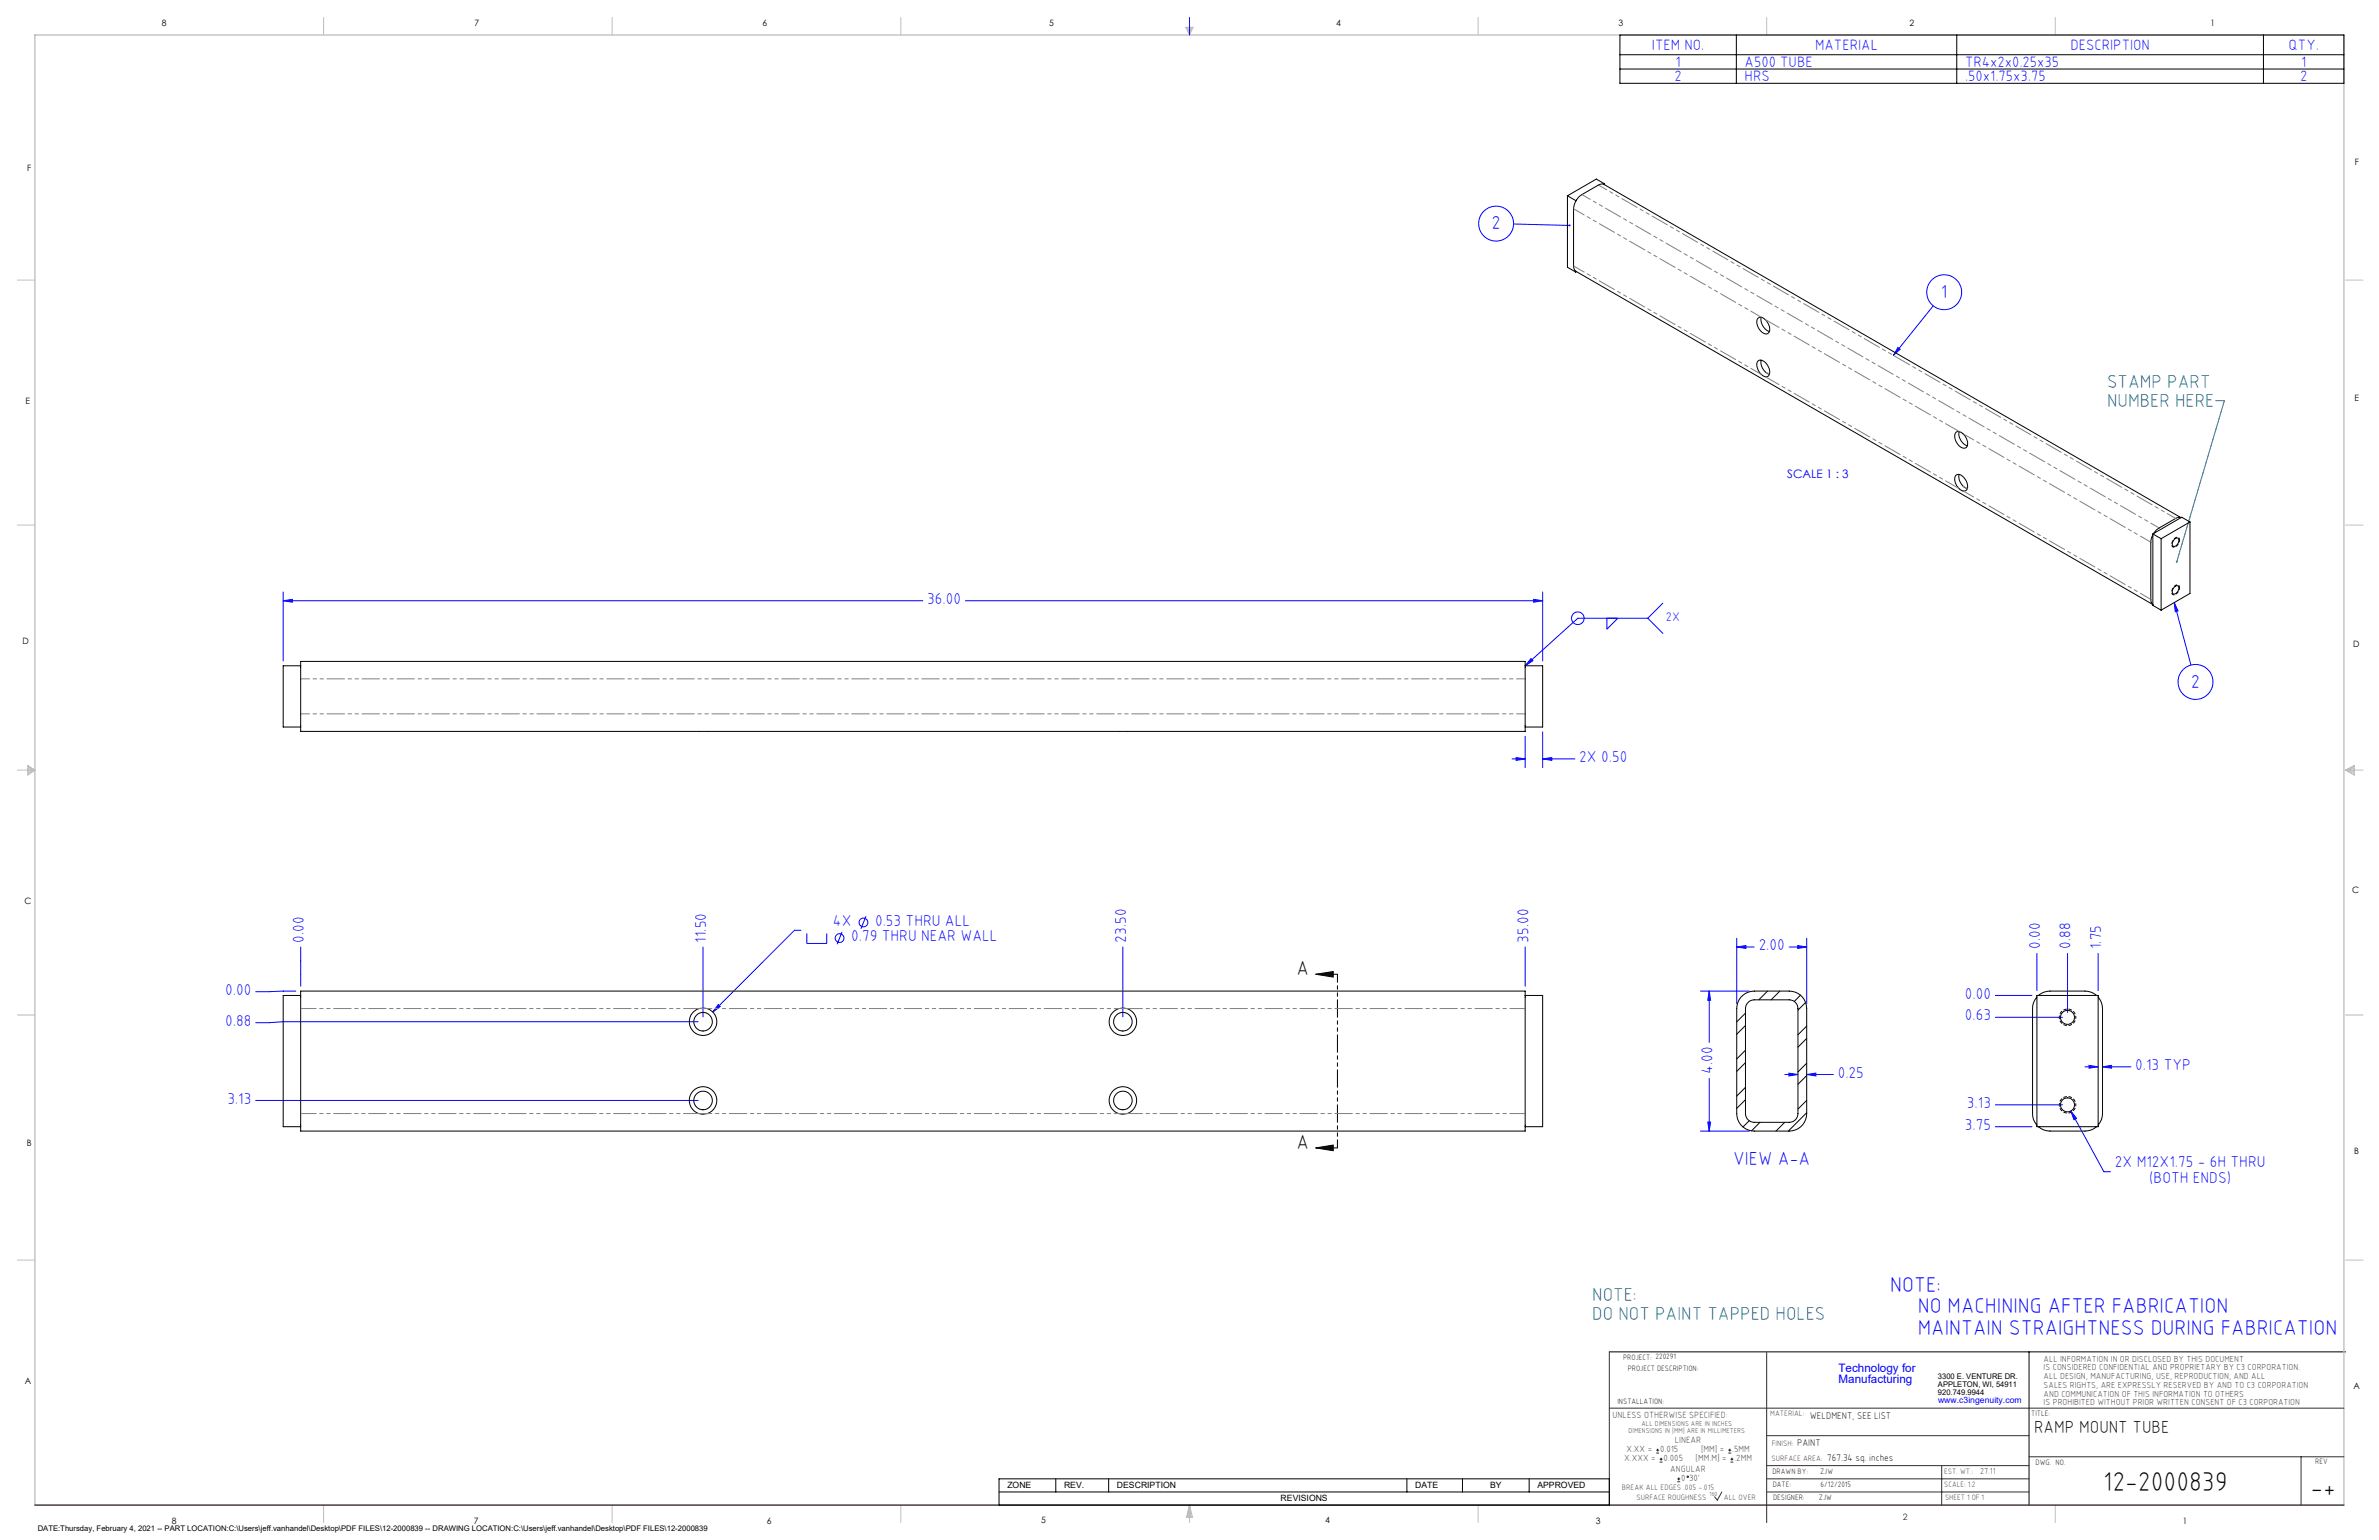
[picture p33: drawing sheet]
<svg xmlns="http://www.w3.org/2000/svg" width="864mm" height="559mm" viewBox="0 0 864 559" stroke-linecap="round" stroke-linejoin="round" font-family="sans-serif">
<defs><g id="words">
<g font-size="9.9">
<text x="763.5" y="541.1">12-2000839</text>
<text x="838.7" y="543.2">-+</text>
</g>
<g font-size="7.8" fill="#00f">
<text x="686.2" y="468.8">NOTE:</text>
<text x="696.2" y="476.6">NO MACHINING AFTER FABRICATION</text>
<text x="696.2" y="484.3">MAINTAIN STRAIGHTNESS DURING FABRICATION</text>
</g>
<g font-size="7.3">
<text x="470.6" y="353.9">A</text>
<text x="470.6" y="416.9">A</text>
</g>
<g font-size="6.8" fill="#00f">
<text x="541.5" y="83.2">2</text>
<text x="704.6" y="108.1">1</text>
<text x="795.3" y="249.5">2</text>
<text x="629.1" y="422.6">VIEW A-A</text>
</g>
<g font-size="6.8" fill="#008080">
<text x="764.9" y="140.9">STAMP PART</text>
<text x="764.9" y="147.7">NUMBER HERE</text>
<text x="578" y="472">NOTE:</text>
<text x="578" y="478.8">DO NOT PAINT TAPPED HOLES</text>
</g>
<text font-size="6.3" x="738.4" y="519.9">RAMP MOUNT TUBE</text>
<g font-size="5.7" fill="#00f">
<text x="336.6" y="219.1">36.00</text>
<text x="573.3" y="276.5">2X 0.50</text>
<text x="302.4" y="335.8">4X</text>
<text x="317.7" y="335.8">0.53 THRU ALL</text>
<text x="309" y="341.5">0.79 THRU NEAR WALL</text>
<text x="110.3" y="342" transform="rotate(-90 110.3 342)">0.00</text>
<text x="256.4" y="342" transform="rotate(-90 256.4 342)">11.50</text>
<text x="408.8" y="342" transform="rotate(-90 408.8 342)">23.50</text>
<text x="554.8" y="342" transform="rotate(-90 554.8 342)">35.00</text>
<text x="638.4" y="344.7">2.00</text>
<text x="740.6" y="344.4" transform="rotate(-90 740.6 344.4)">0.00</text>
<text x="751.7" y="344.4" transform="rotate(-90 751.7 344.4)">0.88</text>
<text x="762.8" y="344.4" transform="rotate(-90 762.8 344.4)">1.75</text>
<text x="81.7" y="360.9">0.00</text>
<text x="713.2" y="362.3">0.00</text>
<text x="713.2" y="370.3">0.63</text>
<text x="81.7" y="372.2">0.88</text>
<text x="621.6" y="389.7" transform="rotate(-90 621.6 389.7)">4.00</text>
<text x="775.1" y="388.2">0.13 TYP</text>
<text x="667.1" y="391">0.25</text>
<text x="82.5" y="400.4">3.13</text>
<text x="714" y="402">3.13</text>
<text x="713.2" y="410">3.75</text>
<text x="767.7" y="423.4">2X M12X1.75 - 6H THRU</text>
<text x="780.2" y="429.1">(BOTH ENDS)</text>
</g>
<g font-size="5.4" fill="#00f">
<text x="599.7" y="18.1">ITEM NO.</text>
<text x="658.9" y="18.1">MATERIAL</text>
<text x="751.6" y="18.1">DESCRIPTION</text>
<text x="830.8" y="18.1">QTY.</text>
<text x="607.9" y="29.4">2</text>
<text x="608.2" y="24.3">1</text>
<text x="633.3" y="24.3">A500 TUBE</text>
<text x="633.3" y="29.4">HRS</text>
<text x="713.3" y="24.3">TR4x2x0.25x35</text>
<text x="713.3" y="29.4">.50x1.75x3.75</text>
<text x="835" y="29.4">2</text>
<text x="835.3" y="24.3">1</text>
</g>
<text font-size="4.5" fill="#00f" x="604.7" y="225.2">2X</text>
<g font-size="4.2" fill="#00f">
<text x="648.8" y="173.5">SCALE 1 : 3</text>
<text x="667.4" y="497.7">Technology for</text>
<text x="667.4" y="502">Manufacturing</text>
</g>
<g font-size="3.5">
<text x="657" y="514.9">WELDMENT, SEE LIST</text>
<text x="652.4" y="524.7">PAINT</text>
<text x="663.3" y="530.1">767.34 sq. inches</text>
</g>
<g font-size="3.3" fill="#382c30">
<text x="585.4" y="514.4">UNLESS OTHERWISE SPECIFIED:</text>
<text x="590.4" y="526.8">X.XX =</text>
<text x="602.6" y="526.8">0.015</text>
<text x="608" y="523.6">LINEAR</text>
<text x="617.5" y="526.8">[MM] =</text>
<text x="628.8" y="526.8">.5MM</text>
<text x="589.6" y="530.1">X.XXX =</text>
<text x="603.9" y="530.1">0.005</text>
<text x="606.3" y="534">ANGULAR</text>
<text x="615.5" y="530.1">[MM.M] =</text>
<text x="629.6" y="530.1">.2MM</text>
<text x="610.3" y="537.3">0</text>
<text x="613.2" y="537.3">30'</text>
</g>
<g font-size="3.2">
<text x="58.8" y="9.6">8</text>
<text x="172.3" y="9.5">7</text>
<text x="276.8" y="9.5">6</text>
<text x="380.9" y="9.6">5</text>
<text x="485" y="9.5">4</text>
<text x="587.5" y="9.5">3</text>
<text x="693.1" y="9.5">2</text>
<text x="802.4" y="9.5">1</text>
<text x="854.9" y="59.8">F</text>
<text x="9.9" y="62">F</text>
<text x="9.3" y="146.5">E</text>
<text x="854.7" y="145.5">E</text>
<text x="8.2" y="233.6">D</text>
<text x="854.3" y="234.9">D</text>
<text x="8.9" y="328.1">C</text>
<text x="853.9" y="324.1">C</text>
<text x="9.7" y="415.8">B</text>
<text x="854.6" y="418.6">B</text>
<text x="9" y="502">A</text>
<text x="854.3" y="503.9">A</text>
<text x="62.3" y="552.9">8</text>
<text x="172" y="552.9">7</text>
<text x="278.3" y="552.9">6</text>
<text x="377.9" y="552.8">5</text>
<text x="481" y="552.8">4</text>
<text x="579.3" y="552.8">3</text>
<text x="792.4" y="552.8">1</text>
</g>
<g font-size="3.2" fill="#382c30">
<text x="741.9" y="494.1">ALL INFORMATION IN OR DISCLOSED BY THIS DOCUMENT</text>
<text x="741.9" y="497.3">IS CONSIDERED CONFIDENTIAL AND PROPRIETARY BY C3 CORPORATION.</text>
<text x="741.9" y="500.4">ALL DESIGN, MANUFACTURING, USE, REPRODUCTION, AND ALL</text>
<text x="741.9" y="503.6">SALES RIGHTS, ARE EXPRESSLY RESERVED BY AND TO C3 CORPORATION</text>
<text x="741.9" y="506.8">AND COMMUNICATION OF THIS INFORMATION TO OTHERS</text>
<text x="741.9" y="510">IS PROHIBITED WITHOUT PRIOR WRITTEN CONSENT OF C3 CORPORATION</text>
<text x="718.8" y="534.7">27.11</text>
<text x="690.7" y="551.6">2</text>
</g>
<text font-size="3.1" fill="#00f" x="703.5" y="509.2">www.c3ingenuity.com</text>
<g font-size="3.1">
<text x="365.7" y="540">ZONE</text>
<text x="386.3" y="540">REV.</text>
<text x="405.5" y="540">DESCRIPTION</text>
<text x="464.9" y="544.8">REVISIONS</text>
<text x="513.7" y="540">DATE</text>
<text x="540.9" y="540">BY</text>
<text x="558.1" y="540">APPROVED</text>
</g>
<g font-size="2.8">
<text x="589.2" y="493.3">PROJECT: 220291</text>
<text x="590.9" y="497.3">PROJECT DESCRIPTION:</text>
<text x="703.5" y="500.5">3300 E. VENTURE DR.</text>
<text x="703.5" y="503.3">APPLETON, WI, 54911</text>
<text x="587.1" y="509.6">INSTALLATION:</text>
<text x="703.5" y="506.2">920.749.9944</text>
<text x="737.3" y="513.8">TITLE:</text>
<text x="738.9" y="531.5">DWG. NO.</text>
<text x="840.5" y="531.3">REV</text>
<text x="643.4" y="534.9">DRAWN BY:</text>
<text x="643.5" y="539.7">DATE:</text>
<text x="660.7" y="534.7">ZJW</text>
<text x="660.9" y="539.6">6/12/2015</text>
<text x="643.6" y="544.4">DESIGNER:</text>
<text x="660.3" y="544.3">ZJW</text>
<text x="13.7" y="555.5">DATE:Thursday, February 4, 2021 -- PART LOCATION:C:\Users\jeff.vanhandel\Desktop\PDF FILES\12-2000839 -- DRAWING LOCATION:C:\Users\jeff.vanhandel\Desktop\PDF FILES\12-2000839</text>
</g>
<g font-size="2.8" fill="#382c30">
<text x="642.6" y="513.8">MATERIAL:</text>
<text x="643.2" y="524.8">FINISH:</text>
<text x="643.1" y="530.1">SURFACE AREA:</text>
<text x="705.7" y="534.7">EST. WT.:</text>
<text x="705.7" y="539.7">SCALE: 1:2</text>
<text x="588.8" y="540.5">BREAK ALL EDGES .005 -.015</text>
<text x="594" y="544.2">SURFACE ROUGHNESS</text>
<text x="625.8" y="544.2">ALL OVER</text>
<text x="706.1" y="544.4">SHEET 1 OF 1</text>
</g>
<g font-size="2.5" fill="#382c30">
<text x="591.2" y="520.1">DIMENSIONS IN [MM] ARE IN MILLIMETERS</text>
<text x="595.9" y="517.3">ALL DIMENSIONS ARE IN INCHES</text>
</g>
<text font-size="2.2" fill="#382c30" x="620.6" y="542.9">160</text>
</g></defs>
<g fill="none" stroke="#000" stroke-width=".36">
<path d="M588 12.7h262.9v17.5h-262.9zM588 19.9h262.9M630.3 12.7v17.5M710.3 12.7v17.5M821.7 12.7v17.5M588 25h262.9M477.6 353.5h7.9M477.6 353.5l6.4-1v2zM477.6 416.5h7.9M477.6 416.5l6.4-1v2zM584.2 490.5h267.3M736.6 490.5v55.6"/>
<path d="M362.7 536.6h221.5v9.5h-221.5zM383.3 536.6v4.8M402.4 536.6v4.8M510.7 536.6v4.8M530.9 536.6v4.8M555.1 536.6v4.8M362.7 541.4h221.5"/>
</g>
<g fill="none" stroke="#c0c0c0" stroke-width=".36">
<path d="M117.5 6.4v6.3M222.2 6.4v6.3M327 6.4v6.3M430.4 9.9h2.7l-1.3 2.8zM430.9 9.9l.9 2.8M431.2 9.9l.6 2.8M432.1 9.9l-.3 2.8M432.6 9.9l-.8 2.8M536.6 6.4v6.3M641.3 6.4v6.3M746.1 6.4v6.3M6.3 101.6h6.4"/>
<path d="M851.5 101.6h6.3M6.3 190.5h6.4M851.5 190.5h6.3M6.3 279.4h6.4M10.1 277.7l2.6 1.7-2.6 1.9zM10.1 278.2l2.6 1.2M10.1 278.8l2.6 .6M12.7 279.4l-2.6 1.2M12.7 279.4l-2.6 .5M851.5 279.4h6.3M851.5 279.4l3.1 .5M851.5 279.4l3.1 1.2"/>
<path d="M851.5 279.4l3.1-1.7v3.6zM854.6 278.8l-3.1 .6M854.6 278.2l-3.1 1.2M6.3 368.3h6.4M851.5 368.3h6.3M6.3 457.2h6.4M851.5 457.2h6.3M117.5 546.1v6.4M222.2 546.1v6.4M327 546.1v6.4M431.8 546.1v6.4M431.8 546.1l1.1 4.5h-2.2z"/>
<path d="M431.8 546.1l.6 4.5M431.8 546.1l-.9 4.5M431.8 546.1l-.4 4.5M431.8 546.1l.3 4.5M536.6 546.1v6.4M746.1 546.1v6.4"/>
</g>
<path d="M12.7 546.1v-533.4h838.2v533.4" fill="none" stroke="#c0c0c0" stroke-width=".5"/>
<g fill="none" stroke="#00f" stroke-width=".36">
<path d="M431.8 6.4v6.3M549.5 81.3l20.3 .5M701.8 111l-14.5 18M689 126.1l.8 .6-2.5 2.3zM102.8 218l3.3-.5v1zM102.8 214.8v25M102.8 218h232.2M350.4 218h209.6M556.7 217.5l3.3 .5-3.3 .5zM560 214.8v25M603.6 218.9l-5.4 5.4M789.3 218.7l6 22.6"/>
<path d="M789.3 218.7l1.3 3-.9 .3zM555.8 239l.7 .7-2.9 1.9zM583.3 224.3v4l4-4M598.2 224.3h-25.4l-19.2 17.3M598.2 224.3l5.4 5.5M548.9 275.4h4.7M550.4 274.9l3.2 .5-3.2 .5zM553.6 267.2v11.4M560 275.4l3.3-.5v1zM560 265.6v13M560 275.4h11.7M290.8 337.6h-2.4l-29.6 29.6"/>
<path d="M292.9 338.7v3.6h7.2v-3.6M305.7 338.1l-1.8 4.6M314.4 332.5l-1.9 4.5M107.4 359.6l-14.6 .2M109.1 343.6v14.3M255.2 343.6v25.4M407.6 343.6v25.4M553.6 343.6v14.3M617.3 359.6h17.7M620.5 359.6v18.6M620.5 359.6l.5 3.3h-1.1zM630.4 343.6l3.4-.5v1z"/>
<path d="M630.4 340.5v23.7M630.4 343.6h6.4M649.5 343.6h6.3M652.6 343.1l3.2 .5-3.2 .5zM655.8 340.5v23.7M739.4 346v13.4M750.5 346v21.4M761.6 346v13.4M253.4 370.7h-150.6l-10 .4M260.7 364.5l.7 .7-2.6 2zM724.3 361.2h13.3M724.3 369.1h24.4"/>
<path d="M92.8 399.3h160.6M620.5 391.3v19.1M647.9 389.9h4.8M649.4 389.4l3.3 .5-3.3 .5zM655.8 389.9l3.4-.5v1zM655.8 389.9h9.7M756.9 387.1h4.7M758.3 386.6l3.3 .5-3.3 .5zM763.2 387.1l3.3-.5v1zM763.2 387.1h10.3M617.3 410.4h17.7M619.9 407.1h1.1l-.5 3.3z"/>
<path d="M724.3 400.9h24.4M724.3 408.8h13.3M751.7 403.2l2.1 2.6-.9 .5zM751.7 403.2l12 22h2.4"/>
<circle cx="543.1" cy="81.1" r="6.3"/>
<circle cx="705.8" cy="106" r="6.3"/>
<circle cx="572.8" cy="224.3" r="2.29"/>
<circle cx="797" cy="247.5" r="6.3"/>
<circle cx="313.4" cy="334.7" r="1.59"/>
<circle cx="304.8" cy="340.4" r="1.59"/>
</g>
<path d="M584.2 490.5v55.6M641.3 490.7v61.8M584.2 511h266.7M641.3 520.9h95.3M641.3 531.8h95.3M641.3 536.6h95.3M704.8 531.8v14.3M736.6 528.6h114.3M835.3 528.6v17.5M625.1 541.4l-1.7 2.9-1-1.2M641.3 541.4h95.3" fill="none" stroke="#382c30" stroke-width=".36"/>
<path d="M12.7 546.1h838.2" fill="none" stroke="#382c30" stroke-width=".5"/>
<path d="M753.5 369.1a3 3 0 0 0-4.4-2.6 3 3 0 0 0-.2 5.1 3 3 0 0 0 4.6-2.2v-.3M753.5 400.9a3 3 0 0 0-4.4-2.7 3 3 0 0 0-.2 5.2 3 3 0 0 0 4.6-2.3v-.2" fill="none" stroke="#000" stroke-width=".36" stroke-dasharray="1.3 .6" stroke-dashoffset=".7" stroke-linecap="butt"/>
<path d="M791.2 195.9a1.03 1.03 0 0 0-.9-1 1.03 1.03 0 0 0-1.1 .7 1.97 1.97 0 0 0-.3 2.9 2.43 2.43 0 0 0 2.3-2.6M791.2 213.2a1.03 1.03 0 0 0-.9-1 1.03 1.03 0 0 0-1.1 .7 1.97 1.97 0 0 0-.3 2.9 2.43 2.43 0 0 0 2.3-2.6" fill="none" stroke="#000" stroke-width=".36" stroke-dasharray="1.3 .6" stroke-dashoffset=".4" stroke-linecap="butt"/>
<path d="M804.3 145.4h3.2l-17.3 58.4" fill="none" stroke="#008080" stroke-width=".36"/>
<path d="M485.5 353.5v63" fill="none" stroke="#000" stroke-width=".36" stroke-dasharray="6.3 1.3 1.3 1.3 1.3 1.3" stroke-dashoffset="3.4"/>
<path d="M790 203.6a.34 .34 0 0 1 .5 .2 .34 .34 0 0 1-.4 .4l.1-.4-.1 .4-.3-.4z" fill="#008080"/>
<g fill="#00f">
<path d="M569.5 81.6l.1 .5h.4l.1-.3h-.3h.3v-.2zM689 126.1l.8 .6-2.5 2.3zM789.3 218.7l1.3 3-.9 .3z"/>
<path d="M655.8 389.9l3.4-.5v1zM649.4 389.4l3.3 .5-3.3 .5z"/>
<path d="M620.5 359.6l.5 3.3h-1.1zM619.9 407.1h1.1l-.5 3.3z"/>
<path d="M630.4 343.6l3.4-.5v1zM652.6 343.1l3.2 .5-3.2 .5z"/>
</g>
<path d="M477.6 353.5l6.4-1v2zM477.6 416.5l6.4-1v2z" fill="#000"/>
<g fill="#00f">
<path d="M555.8 239l.7 .7-2.9 1.9z"/>
<path d="M102.8 218l3.3-.5v1zM556.7 217.5l3.3 .5-3.3 .5zM550.4 274.9l3.2 .5-3.2 .5zM560 275.4l3.3-.5v1zM260.7 364.5l-1.9 2.7 2.6-2zM751.7 403.2l1.2 3.1 .9-.5z"/>
<path d="M758.3 386.6l3.3 .5-3.3 .5zM763.2 387.1l3.3-.5v1z"/>
</g>
<g fill="none" stroke="#000" stroke-width=".36">
<path d="M569 71v26l3 1.7M569 71l3 1.8M572 72.8v.3M572.2 72.6l-.2 .2M582.5 66.7v.3M582.5 66.7l-.3 .2M582.5 66.7l-3-1.7-10.5 6M572 98.4v.3M572.2 98.6l-.2 .1M638.3 115.4a2.91 2.91 0 0 1 3.6 2 2.46 2.46 0 0 1-.5 3.8 4.3 4.3 0 0 1-3.4-5.6zM639.3 115.1a4.7 4.7 0 0 0 3 5.2M638.2 131a2.9 2.9 0 0 1 3.8 2.2 2.27 2.27 0 0 1-.8 3.5 4.3 4.3 0 0 1-3-5.7z"/>
<path d="M639.3 130.7a4.6 4.6 0 0 0 3 5.1M710.1 156.8a2.95 2.95 0 0 1 3.6 2.1 2.71 2.71 0 0 1-.2 3.6 4 4 0 0 1-3.9-4.6zM711.2 156.6a4.6 4.6 0 0 0 3 5.1M710 172.5a2.25 2.25 0 0 1 3.2 1.1 3.1 3.1 0 0 1 .2 4.5 4 4 0 0 1-3.8-4.5zM711.2 172.2a4.7 4.7 0 0 0 2.9 5.1M781.5 193.7l3 1.8M781.5 193.7v26l3 1.7M781.8 193.6l1.4-1.7 6.6-3.8 1-.4 .9 .2-209.5-121-1-.1-1 .4-6 3.4a6.7 6.7 0 0 0-3 5.2v20.8l.2 1 .5 .8 209.6 121-.6-.8-.1-1.1v-20.7l.7-2.8M784.5 195.5v25.9M789.4 195.6a.88 .88 0 0 1 1.3-.3 .88 .88 0 0 1 .2 1.3 1.65 1.65 0 0 1-2.1 1.5l-.1-1.4zM795 189.4l-3-1.7-10.5 6M795 189.4l-10.5 6.1"/>
<path d="M795 189.4v25.9l-10.5 6.1M789.4 212.9a.88 .88 0 0 1 1.3-.3 .88 .88 0 0 1 .2 1.3 1.65 1.65 0 0 1-2.1 1.5l-.1-1.4zM109.1 241.6v-1.6h444.5v1.6M109.1 241.6v22.2M109.1 241.6h-6.3v22.2h6.3M553.6 241.6v22.2M553.6 241.6h6.4v22.2h-6.4M109.1 263.8v1.6h444.5v-1.6M641.6 359.6l-3.1 3.2M646.1 359.6l-3.2 3.2M109.1 361.2v47.6M109.1 361.2v-1.6h444.5v1.6"/>
<path d="M109.1 361.2h-6.3v47.6h6.3M553.6 361.2v47.6M553.6 361.2h6.4v47.6h-6.4M631.9 361.9a6.4 6.4 0 0 1 4.9-2.3h12.7a6.3 6.3 0 0 1 6.3 6.4v38.1a6.3 6.3 0 0 1-6.3 6.3h-12.7a6.4 6.4 0 0 1-6.4-6.3v-38.1a6.6 6.6 0 0 1 1.5-4.1zM633.6 367.6l-3.2 3.2M633.6 372.1l-3.2 3.2M634.6 363.7l1-.7 1.2-.2h12.7a3.2 3.2 0 0 1 3.2 3.2v38.1a3.1 3.1 0 0 1-3.2 3.1h-12.7a3.2 3.2 0 0 1-3.2-3.1v-38.1l.3-1.2zM653.6 361.1l-2.3 2.3M655.5 363.7l-2.8 2.8M655.8 372.3l-3.1 3.2M655.8 376.8l-3.1 3.2M739.4 361.8l-.1 .1a6.1 6.1 0 0 0-1.5 4.1v38.1a5.9 5.9 0 0 0 1.6 4.2"/>
<path d="M739.4 361.2h22.2v47.6h-22.2zM740 361.2l.1-.1a6.4 6.4 0 0 1 4.1-1.5h12.7a6.5 6.5 0 0 1 4.2 1.6M761.6 361.8l.1 .1a6.4 6.4 0 0 1 1.5 4.1v38.1a6.3 6.3 0 0 1-1.6 4.2M633.6 381.1l-3.2 3.1M633.6 394.5l-3.2 3.2M633.6 385.6l-3.2 3.2M633.6 399l-3.2 3.2M655.8 385.8l-3.1 3.2M655.8 399.3l-3.1 3.1M655.8 390.3l-3.1 3.2M109.1 408.8v1.6h444.5v-1.6M635 406.7l-2.3 2.2"/>
<path d="M638.9 407.2l-3.1 3.2M647.9 407.2l-3.2 3.2M655.8 403.8l-6.6 6.6M740 408.8l.1 .1a6.4 6.4 0 0 0 4.1 1.5h12.7a6.5 6.5 0 0 0 4.2-1.6"/>
<circle cx="255.2" cy="370.7" r="3.4"/>
<circle cx="255.2" cy="370.7" r="5"/>
<circle cx="407.6" cy="370.7" r="3.4"/>
<circle cx="407.6" cy="370.7" r="5"/>
<circle cx="750.5" cy="369.2" r="2.56"/>
<circle cx="255.2" cy="399.3" r="5"/>
<circle cx="255.2" cy="399.3" r="3.4"/>
<circle cx="407.6" cy="399.3" r="5"/>
<circle cx="407.6" cy="399.3" r="3.4"/>
<circle cx="750.5" cy="400.9" r="2.56"/>
</g>
<path d="M553.7 246.3h-444.5M553.7 259h-444.5" fill="none" stroke="#808080" stroke-width=".36" stroke-dasharray="6.3 1.3 1.3 1.3 1.3 1.3" stroke-dashoffset="3.2"/>
<path d="M253.7 366h-144.5M553.7 366h-144.5M253.7 404.1h-144.5M553.7 404.1h-144.5" fill="none" stroke="#808080" stroke-width=".36" stroke-dasharray="6.3 1.3 1.3 1.3 1.3 1.3" stroke-dashoffset=".8"/>
<path d="M406.1 366h-149.3M406.1 404.1h-149.3" fill="none" stroke="#808080" stroke-width=".36" stroke-dasharray="6.3 1.3 1.3 1.3 1.3 1.3" stroke-dashoffset="4.7"/>
<path d="M642.3 135.8l-1.4-.8M714.2 177.3l-1.5-.8M256.8 366h-3.1M409.2 366h-3.1M256.8 404.1h-3.1M409.2 404.1h-3.1" fill="none" stroke="#808080" stroke-width=".36" stroke-dasharray="6.3 1.3 1.3 1.3 1.3 1.3"/>
<path d="M639.4 115.1l-68.1-39.3M639.4 135.9l-68.1-39.4M780.8 196.7l-68.1-39.3M780.8 217.5l-68.1-39.3" fill="none" stroke="#808080" stroke-width=".36" stroke-dasharray="6.3 1.3 1.3 1.3 1.3 1.3" stroke-dashoffset="1.9"/>
<path d="M783.8 191.6l-209.6-121M789.8 188.1l-209.6-121" fill="none" stroke="#808080" stroke-width=".36" stroke-dasharray="6.3 1.3 1.3 1.3 1.3 1.3" stroke-dashoffset="2.9"/>
<path d="M711.2 156.6l-70.4-40.7M711.2 177.3l-70.4-40.6" fill="none" stroke="#808080" stroke-width=".36" stroke-dasharray="6.3 1.3 1.3 1.3 1.3 1.3" stroke-dashoffset=".6"/>
<g fill="none" stroke="#382c30" stroke-width=".36">
<path d="M601.2 527.3h1.1M601.2 526.2h1.1M601.7 525.7v1M602.5 530.5h1M602.5 529.5h1M603 529v1M608.9 537.7h1M608.9 536.6h1M609.4 536.1v1.1M627.4 527.3h1M627.4 526.2h1M627.9 525.7v1"/>
<path d="M628.2 530.5h1M628.2 529.5h1M628.7 529v1"/>
<circle cx="612.7" cy="535.9" r=".27"/>
</g>
<use href="#words"/>
</svg>
